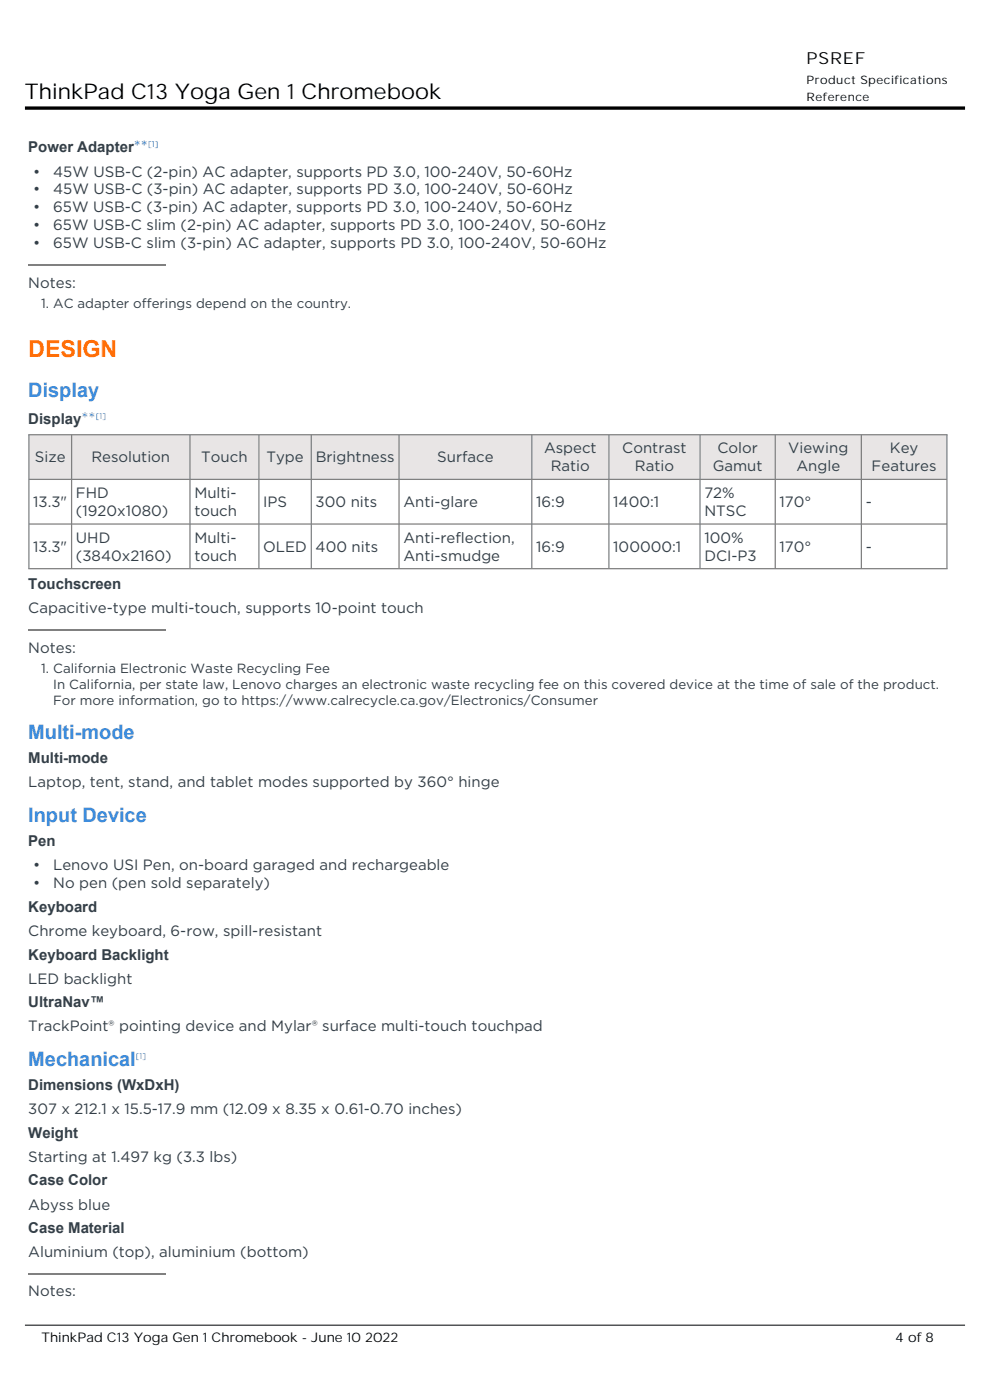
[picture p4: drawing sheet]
<svg xmlns="http://www.w3.org/2000/svg" width="210mm" height="297mm" viewBox="0 0 210 297" stroke-linecap="round" stroke-linejoin="round" font-family="sans-serif">
<defs><g id="words">
<text font-size="4.9" fill="#ff6a00" x="6" y="75.8">DESIGN</text>
<text font-size="4.6" x="5.3" y="21.1">ThinkPad C13 Yoga Gen 1 Chromebook</text>
<g font-size="4.2" fill="#3e8ddd">
<text x="6" y="84.2">Display</text>
<text x="6" y="156.7">Multi-mode</text>
<text x="6" y="174.3">Input Device</text>
<text x="6" y="226.1">Mechanical</text>
</g>
<text font-size="3.5" x="171.1" y="13.6">PSREF</text>
<g font-size="3.2" fill="#333f48">
<text x="6" y="32.2">Power Adapter**</text>
<text x="7" y="37.4">•</text>
<text x="7" y="41.3">•</text>
<text x="11.3" y="37.4">45W USB-C (2-pin) AC adapter, supports PD 3.0, 100-240V, 50-60Hz</text>
<text x="11.3" y="41.3">45W USB-C (3-pin) AC adapter, supports PD 3.0, 100-240V, 50-60Hz</text>
<text x="7" y="45.1">•</text>
<text x="11.3" y="45.1">65W USB-C (3-pin) AC adapter, supports PD 3.0, 100-240V, 50-60Hz</text>
<text x="7" y="48.9">•</text>
<text x="7" y="52.7">•</text>
<text x="11.3" y="48.9">65W USB-C slim (2-pin) AC adapter, supports PD 3.0, 100-240V, 50-60Hz</text>
<text x="11.3" y="52.7">65W USB-C slim (3-pin) AC adapter, supports PD 3.0, 100-240V, 50-60Hz</text>
<text x="6" y="61">Notes:</text>
<text x="6" y="89.9">Display**</text>
<text x="7.4" y="98.1">Size</text>
<text x="19.4" y="98.1">Resolution</text>
<text x="42.7" y="98.1">Touch</text>
<text x="56.5" y="98.1">Type</text>
<text x="67" y="98.1">Brightness</text>
<text x="92.7" y="98.1">Surface</text>
<text x="115.4" y="96.2">Aspect</text>
<text x="116.8" y="100">Ratio</text>
<text x="132" y="96.2">Contrast</text>
<text x="134.7" y="100">Ratio</text>
<text x="151.2" y="100">Gamut</text>
<text x="152.2" y="96.2">Color</text>
<text x="167.2" y="96.2">Viewing</text>
<text x="168.9" y="100">Angle</text>
<text x="184.9" y="100">Features</text>
<text x="188.8" y="96.2">Key</text>
<text x="7.1" y="107.6">13.3&quot;</text>
<text x="16.1" y="105.7">FHD</text>
<text x="41.2" y="105.7">Multi-</text>
<text x="55.8" y="107.6">IPS</text>
<text x="67" y="107.6">300 nits</text>
<text x="85.6" y="107.6">Anti-glare</text>
<text x="113.7" y="107.6">16:9</text>
<text x="130.1" y="107.6">1400:1</text>
<text x="149.4" y="105.7">72%</text>
<text x="165.4" y="107.6">170°</text>
<text x="183.6" y="107.6">-</text>
<text x="16.1" y="109.5">(1920x1080)</text>
<text x="41.2" y="109.5">touch</text>
<text x="149.4" y="109.5">NTSC</text>
<text x="7.1" y="117">13.3&quot;</text>
<text x="16.1" y="115.1">UHD</text>
<text x="16.1" y="119">(3840x2160)</text>
<text x="41.2" y="115.1">Multi-</text>
<text x="41.2" y="119">touch</text>
<text x="55.8" y="117">OLED</text>
<text x="67" y="117">400 nits</text>
<text x="85.6" y="115.1">Anti-reflection,</text>
<text x="85.6" y="119">Anti-smudge</text>
<text x="113.7" y="117">16:9</text>
<text x="130.1" y="117">100000:1</text>
<text x="149.4" y="115.1">100%</text>
<text x="149.4" y="119">DCI-P3</text>
<text x="165.4" y="117">170°</text>
<text x="183.6" y="117">-</text>
<text x="6" y="125">Touchscreen</text>
<text x="6" y="130.1">Capacitive-type multi-touch, supports 10-point touch</text>
<text x="6" y="138.4">Notes:</text>
<text x="6" y="161.9">Multi-mode</text>
<text x="6" y="167">Laptop, tent, stand, and tablet modes supported by 360° hinge</text>
<text x="6" y="179.5">Pen</text>
<text x="7" y="184.6">•</text>
<text x="11.3" y="184.6">Lenovo USI Pen, on-board garaged and rechargeable</text>
<text x="7" y="188.4">•</text>
<text x="11.3" y="188.4">No pen (pen sold separately)</text>
<text x="6" y="193.4">Keyboard</text>
<text x="6" y="198.5">Chrome keyboard, 6-row, spill-resistant</text>
<text x="6" y="203.6">Keyboard Backlight</text>
<text x="6" y="208.6">LED backlight</text>
<text x="6" y="213.7">UltraNav™</text>
<text x="6" y="218.8">TrackPoint® pointing device and Mylar® surface multi-touch touchpad</text>
<text x="6" y="231.3">Dimensions (WxDxH)</text>
<text x="6" y="236.4">307 x 212.1 x 15.5-17.9 mm (12.09 x 8.35 x 0.61-0.70 inches)</text>
<text x="6" y="241.4">Weight</text>
<text x="6" y="246.5">Starting at 1.497 kg (3.3 lbs)</text>
<text x="6" y="251.5">Case Color</text>
<text x="6" y="256.6">Abyss blue</text>
<text x="6" y="261.6">Case Material</text>
<text x="6" y="266.7">Aluminium (top), aluminium (bottom)</text>
<text x="6" y="275">Notes:</text>
</g>
<g font-size="2.8" fill="#333f48">
<text x="8.7" y="65.3">1. AC adapter offerings depend on the country.</text>
<text x="8.7" y="142.7">1. California Electronic Waste Recycling Fee</text>
<text x="11.3" y="146.1">In California, per state law, Lenovo charges an electronic waste recycling fee on this covered device at the time of sale of the product.</text>
<text x="11.3" y="149.5">For more information, go to https://www.calrecycle.ca.gov/Electronics/Consumer</text>
</g>
<g font-size="2.8">
<text x="8.8" y="284.7">ThinkPad C13 Yoga Gen 1 Chromebook - June 10 2022</text>
<text x="189.9" y="284.7">4 of 8</text>
</g>
<g font-size="2.5">
<text x="171.1" y="17.8">Product Specifications</text>
<text x="171.1" y="21.4">Reference</text>
</g>
<g font-size="1.8" fill="#3e8ddd">
<text x="31.4" y="31.2">[1]</text>
<text x="20.3" y="88.9">[1]</text>
<text x="28.8" y="224.7">[1]</text>
</g>
</g></defs>
<path d="M6 56.2h29.2" fill="none" stroke="#808080" stroke-width=".26"/>
<g fill="#e8e5e5">
<path d="M6.3 92.4h8.8v9.2h-8.8z"/>
<path d="M15.3 92.4h24.9v9.2h-24.9z"/>
<path d="M40.4 92.4h14.4v9.2h-14.4z"/>
<path d="M55 92.4h10.9v9.2h-10.9z"/>
<path d="M66.2 92.4h18.3v9.2h-18.3z"/>
<path d="M84.8 92.4h27.9v9.2h-27.9z"/>
<path d="M112.9 92.4h16.1v9.2h-16.1z"/>
<path d="M129.3 92.4h19.1v9.2h-19.1z"/>
<path d="M148.6 92.4h15.7v9.2h-15.7z"/>
<path d="M164.6 92.4h18v9.2h-18z"/>
<path d="M182.8 92.4h17.9v9.2h-17.9z"/>
</g>
<g fill="none" stroke="#808080" stroke-width=".26">
<path d="M6 92.2h195M6.1 92.2v28.4M15.2 92.2v28.4M40.3 92.2v28.4M54.9 92.2v28.4M66 92.2v28.4M84.6 92.2v28.4M112.8 92.2v28.4M129.2 92.2v28.4M148.5 92.2v28.4M164.5 92.2v28.4M182.7 92.2v28.4"/>
<path d="M200.9 92.2v28.4M6.1 101.7h194.8M6.1 111.2h194.8M6 120.6h195M6 133.7h29.2M6 270.2h29.2"/>
</g>
<path d="M5.3 22.9h199.4" fill="none" stroke="#000" stroke-width=".71" stroke-linecap="butt"/>
<path d="M5.3 281.1h199.4" fill="none" stroke="#000" stroke-width=".21"/>
<use href="#words"/>
</svg>
